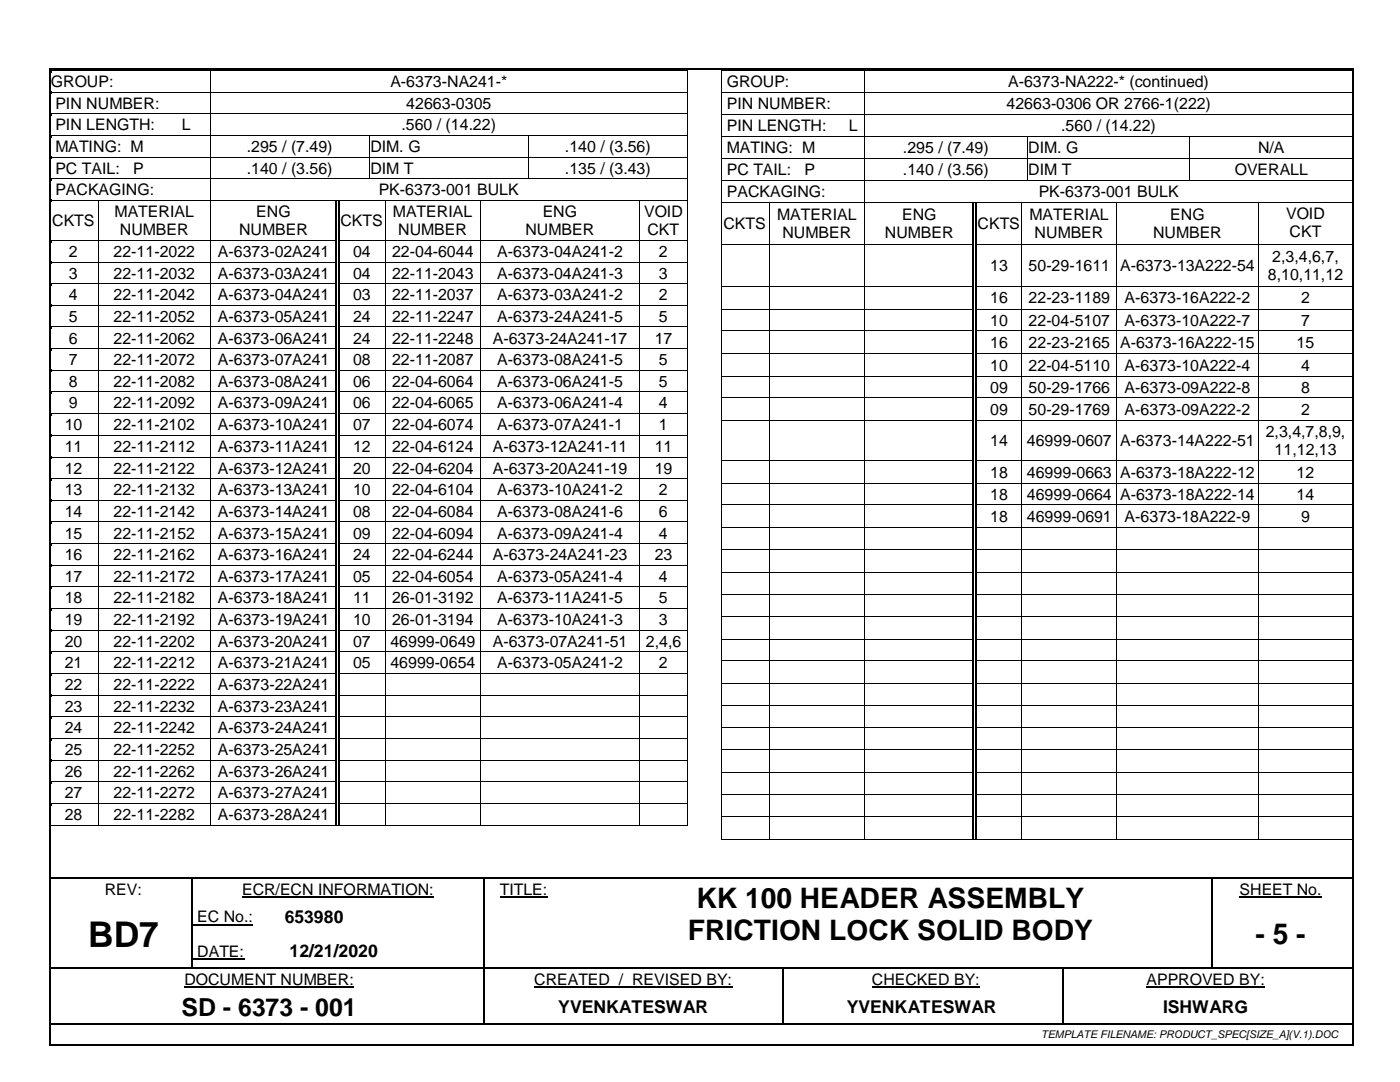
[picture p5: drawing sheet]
<svg xmlns="http://www.w3.org/2000/svg" width="279mm" height="216mm" viewBox="0 0 279 216" stroke-linecap="round" stroke-linejoin="round" font-family="sans-serif">
<defs><g id="words">
<text font-size="7.1" x="17.6" y="188.9">BD7</text>
<g font-size="5.6">
<text x="139" y="181.1">KK 100 HEADER ASSEMBLY</text>
<text x="137.3" y="187.6">FRICTION LOCK SOLID BODY</text>
<text x="250.6" y="188.3">- 5 -</text>
</g>
<text font-size="5" x="36.2" y="202.7">SD - 6373 - 001</text>
<g font-size="3.5">
<text x="56.8" y="184.1">653980</text>
<text x="57.8" y="191">12/21/2020</text>
<text x="111.4" y="202">YVENKATESWAR</text>
<text x="169" y="202">YVENKATESWAR</text>
<text x="232.1" y="202">ISHWARG</text>
</g>
<g font-size="3.2">
<text x="10.2" y="17.4">GROUP:</text>
<text x="77.9" y="17.4">A-6373-NA241-*</text>
<text x="145.1" y="17.4">GROUP:</text>
<text x="201.2" y="17.4">A-6373-NA222-* (continued)</text>
<text x="11" y="21.7">PIN NUMBER:</text>
<text x="81.1" y="21.7">42663-0305</text>
<text x="145.1" y="21.8">PIN NUMBER:</text>
<text x="200.9" y="21.8">42663-0306 OR 2766-1(222)</text>
<text x="11" y="26">PIN LENGTH:</text>
<text x="36.3" y="26">L</text>
<text x="80.1" y="26">.560 / (14.22)</text>
<text x="145.1" y="26.2">PIN LENGTH:</text>
<text x="169.4" y="26.2">L</text>
<text x="211.8" y="26.2">.560 / (14.22)</text>
<text x="11" y="30.3">MATING: M</text>
<text x="11" y="34.6">PC TAIL:</text>
<text x="26.6" y="34.6">P</text>
<text x="49.2" y="30.3">.295 / (7.49)</text>
<text x="49.2" y="34.6">.140 / (3.56)</text>
<text x="73.9" y="30.3">DIM. G</text>
<text x="73.9" y="34.6">DIM T</text>
<text x="112.8" y="30.3">.140 / (3.56)</text>
<text x="112.8" y="34.6">.135 / (3.43)</text>
<text x="145.1" y="30.5">MATING: M</text>
<text x="145.1" y="35">PC TAIL:</text>
<text x="160.6" y="35">P</text>
<text x="180.2" y="30.5">.295 / (7.49)</text>
<text x="180.2" y="35">.140 / (3.56)</text>
<text x="205.2" y="30.5">DIM. G</text>
<text x="205.2" y="34.8">DIM T</text>
<text x="246.4" y="34.8">OVERALL</text>
<text x="251.1" y="30.5">N/A</text>
<text x="11" y="39">PACKAGING:</text>
<text x="75.6" y="39">PK-6373-001 BULK</text>
<text x="145.1" y="39.4">PACKAGING:</text>
<text x="207.3" y="39.4">PK-6373-001 BULK</text>
<text x="10.4" y="45.1">CKTS</text>
<text x="22.9" y="43.3">MATERIAL</text>
<text x="23.9" y="47">NUMBER</text>
<text x="47.7" y="47">NUMBER</text>
<text x="51.1" y="43.3">ENG</text>
<text x="68" y="45.1">CKTS</text>
<text x="78.4" y="43.3">MATERIAL</text>
<text x="79.5" y="47">NUMBER</text>
<text x="104.9" y="47">NUMBER</text>
<text x="108.3" y="43.3">ENG</text>
<text x="128.5" y="43.3">VOID</text>
<text x="129.2" y="47">CKT</text>
<text x="144.4" y="45.7">CKTS</text>
<text x="155.1" y="43.9">MATERIAL</text>
<text x="156.2" y="47.5">NUMBER</text>
<text x="176.6" y="47.5">NUMBER</text>
<text x="180" y="43.9">ENG</text>
<text x="195.1" y="45.7">CKTS</text>
<text x="205.4" y="43.9">MATERIAL</text>
<text x="206.5" y="47.5">NUMBER</text>
<text x="230.1" y="47.5">NUMBER</text>
<text x="233.5" y="43.9">ENG</text>
<text x="256.7" y="43.7">VOID</text>
<text x="257.4" y="47.4">CKT</text>
<text x="13.8" y="51.3">2</text>
<text x="22.6" y="51.3">22-11-2022</text>
<text x="43.5" y="51.3">A-6373-02A241</text>
<text x="70.4" y="51.3">04</text>
<text x="78.2" y="51.3">22-04-6044</text>
<text x="99.2" y="51.3">A-6373-04A241-2</text>
<text x="131.5" y="51.3">2</text>
<text x="253.9" y="52.3">2,3,4,6,7,</text>
<text x="13.8" y="55.6">3</text>
<text x="13.8" y="59.9">4</text>
<text x="22.6" y="55.6">22-11-2032</text>
<text x="22.6" y="59.9">22-11-2042</text>
<text x="43.5" y="55.6">A-6373-03A241</text>
<text x="43.5" y="59.9">A-6373-04A241</text>
<text x="70.4" y="55.6">04</text>
<text x="70.4" y="59.9">03</text>
<text x="78.2" y="55.6">22-11-2043</text>
<text x="78.2" y="59.9">22-11-2037</text>
<text x="99.2" y="55.6">A-6373-04A241-3</text>
<text x="99.2" y="59.9">A-6373-03A241-2</text>
<text x="131.5" y="55.6">3</text>
<text x="131.5" y="59.9">2</text>
<text x="197.6" y="54.1">13</text>
<text x="205.3" y="54.1">50-29-1611</text>
<text x="223.6" y="54.1">A-6373-13A222-54</text>
<text x="253" y="55.9">8,10,11,12</text>
<text x="13.8" y="64.2">5</text>
<text x="22.6" y="64.2">22-11-2052</text>
<text x="43.5" y="64.2">A-6373-05A241</text>
<text x="70.4" y="64.2">24</text>
<text x="78.2" y="64.2">22-11-2247</text>
<text x="99.2" y="64.2">A-6373-24A241-5</text>
<text x="131.5" y="64.2">5</text>
<text x="197.6" y="60.5">16</text>
<text x="197.6" y="65">10</text>
<text x="205.3" y="60.5">22-23-1189</text>
<text x="205.3" y="65">22-04-5107</text>
<text x="224.4" y="60.5">A-6373-16A222-2</text>
<text x="224.4" y="65">A-6373-10A222-7</text>
<text x="259.7" y="60.5">2</text>
<text x="259.7" y="65">7</text>
<text x="13.8" y="68.5">6</text>
<text x="22.6" y="68.5">22-11-2062</text>
<text x="43.5" y="68.5">A-6373-06A241</text>
<text x="70.4" y="68.5">24</text>
<text x="78.2" y="68.5">22-11-2248</text>
<text x="98.4" y="68.5">A-6373-24A241-17</text>
<text x="130.7" y="68.5">17</text>
<text x="197.6" y="69.4">16</text>
<text x="205.3" y="69.4">22-23-2165</text>
<text x="223.6" y="69.4">A-6373-16A222-15</text>
<text x="258.8" y="69.4">15</text>
<text x="13.8" y="72.9">7</text>
<text x="13.8" y="77.2">8</text>
<text x="22.6" y="72.9">22-11-2072</text>
<text x="22.6" y="77.2">22-11-2082</text>
<text x="43.5" y="72.9">A-6373-07A241</text>
<text x="43.5" y="77.2">A-6373-08A241</text>
<text x="70.4" y="72.9">08</text>
<text x="70.4" y="77.2">06</text>
<text x="78.2" y="72.9">22-11-2087</text>
<text x="78.2" y="77.2">22-04-6064</text>
<text x="99.2" y="72.9">A-6373-08A241-5</text>
<text x="99.2" y="77.2">A-6373-06A241-5</text>
<text x="131.5" y="72.9">5</text>
<text x="131.5" y="77.2">5</text>
<text x="197.6" y="73.9">10</text>
<text x="205.3" y="73.9">22-04-5110</text>
<text x="224.4" y="73.9">A-6373-10A222-4</text>
<text x="259.7" y="73.9">4</text>
<text x="13.8" y="81.5">9</text>
<text x="22.6" y="81.5">22-11-2092</text>
<text x="43.5" y="81.5">A-6373-09A241</text>
<text x="70.4" y="81.5">06</text>
<text x="78.2" y="81.5">22-04-6065</text>
<text x="99.2" y="81.5">A-6373-06A241-4</text>
<text x="131.5" y="81.5">4</text>
<text x="197.6" y="78.4">09</text>
<text x="197.6" y="82.8">09</text>
<text x="205.3" y="78.4">50-29-1766</text>
<text x="205.3" y="82.8">50-29-1769</text>
<text x="224.4" y="78.4">A-6373-09A222-8</text>
<text x="224.4" y="82.8">A-6373-09A222-2</text>
<text x="259.7" y="78.4">8</text>
<text x="259.7" y="82.8">2</text>
<text x="12.9" y="85.8">10</text>
<text x="22.6" y="85.8">22-11-2102</text>
<text x="43.5" y="85.8">A-6373-10A241</text>
<text x="70.4" y="85.8">07</text>
<text x="78.2" y="85.8">22-04-6074</text>
<text x="99.2" y="85.8">A-6373-07A241-1</text>
<text x="131.5" y="85.8">1</text>
<text x="197.6" y="89">14</text>
<text x="204.9" y="89">46999-0607</text>
<text x="223.6" y="89">A-6373-14A222-51</text>
<text x="252.6" y="87.2">2,3,4,7,8,9,</text>
<text x="12.9" y="90.1">11</text>
<text x="12.9" y="94.5">12</text>
<text x="22.6" y="90.1">22-11-2112</text>
<text x="22.6" y="94.5">22-11-2122</text>
<text x="43.5" y="90.1">A-6373-11A241</text>
<text x="43.5" y="94.5">A-6373-12A241</text>
<text x="70.4" y="90.1">12</text>
<text x="70.4" y="94.5">20</text>
<text x="78.2" y="90.1">22-04-6124</text>
<text x="78.2" y="94.5">22-04-6204</text>
<text x="98.4" y="90.1">A-6373-12A241-11</text>
<text x="98.4" y="94.5">A-6373-20A241-19</text>
<text x="130.7" y="90.1">11</text>
<text x="130.7" y="94.5">19</text>
<text x="197.6" y="95.3">18</text>
<text x="204.9" y="95.3">46999-0663</text>
<text x="223.6" y="95.3">A-6373-18A222-12</text>
<text x="254.4" y="90.9">11,12,13</text>
<text x="258.8" y="95.3">12</text>
<text x="12.9" y="98.8">13</text>
<text x="22.6" y="98.8">22-11-2132</text>
<text x="43.5" y="98.8">A-6373-13A241</text>
<text x="70.4" y="98.8">10</text>
<text x="78.2" y="98.8">22-04-6104</text>
<text x="99.2" y="98.8">A-6373-10A241-2</text>
<text x="131.5" y="98.8">2</text>
<text x="197.6" y="99.7">18</text>
<text x="204.9" y="99.7">46999-0664</text>
<text x="223.6" y="99.7">A-6373-18A222-14</text>
<text x="258.8" y="99.7">14</text>
<text x="12.9" y="103.1">14</text>
<text x="12.9" y="107.5">15</text>
<text x="22.6" y="103.1">22-11-2142</text>
<text x="22.6" y="107.5">22-11-2152</text>
<text x="43.5" y="103.1">A-6373-14A241</text>
<text x="43.5" y="107.5">A-6373-15A241</text>
<text x="70.4" y="103.1">08</text>
<text x="70.4" y="107.5">09</text>
<text x="78.2" y="103.1">22-04-6084</text>
<text x="78.2" y="107.5">22-04-6094</text>
<text x="99.2" y="103.1">A-6373-08A241-6</text>
<text x="99.2" y="107.5">A-6373-09A241-4</text>
<text x="131.5" y="103.1">6</text>
<text x="131.5" y="107.5">4</text>
<text x="197.6" y="104.2">18</text>
<text x="204.9" y="104.2">46999-0691</text>
<text x="224.4" y="104.2">A-6373-18A222-9</text>
<text x="259.7" y="104.2">9</text>
<text x="12.9" y="111.8">16</text>
<text x="22.6" y="111.8">22-11-2162</text>
<text x="43.5" y="111.8">A-6373-16A241</text>
<text x="70.4" y="111.8">24</text>
<text x="78.2" y="111.8">22-04-6244</text>
<text x="98.4" y="111.8">A-6373-24A241-23</text>
<text x="130.7" y="111.8">23</text>
<text x="12.9" y="116.1">17</text>
<text x="22.6" y="116.1">22-11-2172</text>
<text x="43.5" y="116.1">A-6373-17A241</text>
<text x="70.4" y="116.1">05</text>
<text x="78.2" y="116.1">22-04-6054</text>
<text x="99.2" y="116.1">A-6373-05A241-4</text>
<text x="131.5" y="116.1">4</text>
<text x="12.9" y="120.4">18</text>
<text x="12.9" y="124.7">19</text>
<text x="22.6" y="120.4">22-11-2182</text>
<text x="22.6" y="124.7">22-11-2192</text>
<text x="43.5" y="120.4">A-6373-18A241</text>
<text x="43.5" y="124.7">A-6373-19A241</text>
<text x="70.4" y="120.4">11</text>
<text x="70.4" y="124.7">10</text>
<text x="78.2" y="120.4">26-01-3192</text>
<text x="78.2" y="124.7">26-01-3194</text>
<text x="99.2" y="120.4">A-6373-11A241-5</text>
<text x="99.2" y="124.7">A-6373-10A241-3</text>
<text x="131.5" y="120.4">5</text>
<text x="131.5" y="124.7">3</text>
<text x="12.9" y="129.1">20</text>
<text x="22.6" y="129.1">22-11-2202</text>
<text x="43.5" y="129.1">A-6373-20A241</text>
<text x="70.4" y="129.1">07</text>
<text x="77.9" y="129.1">46999-0649</text>
<text x="98.4" y="129.1">A-6373-07A241-51</text>
<text x="128.9" y="129.1">2,4,6</text>
<text x="12.9" y="133.4">21</text>
<text x="12.9" y="137.7">22</text>
<text x="22.6" y="133.4">22-11-2212</text>
<text x="22.6" y="137.7">22-11-2222</text>
<text x="43.5" y="133.4">A-6373-21A241</text>
<text x="43.5" y="137.7">A-6373-22A241</text>
<text x="70.4" y="133.4">05</text>
<text x="77.9" y="133.4">46999-0654</text>
<text x="99.2" y="133.4">A-6373-05A241-2</text>
<text x="131.5" y="133.4">2</text>
<text x="12.9" y="142">23</text>
<text x="22.6" y="142">22-11-2232</text>
<text x="43.5" y="142">A-6373-23A241</text>
<text x="12.9" y="146.3">24</text>
<text x="22.6" y="146.3">22-11-2242</text>
<text x="43.5" y="146.3">A-6373-24A241</text>
<text x="12.9" y="150.6">25</text>
<text x="12.9" y="155">26</text>
<text x="22.6" y="150.6">22-11-2252</text>
<text x="22.6" y="155">22-11-2262</text>
<text x="43.5" y="150.6">A-6373-25A241</text>
<text x="43.5" y="155">A-6373-26A241</text>
<text x="12.9" y="159.3">27</text>
<text x="22.6" y="159.3">22-11-2272</text>
<text x="43.5" y="159.3">A-6373-27A241</text>
<text x="12.9" y="163.7">28</text>
<text x="22.6" y="163.7">22-11-2282</text>
<text x="43.5" y="163.7">A-6373-28A241</text>
<text x="20.9" y="178.5">REV:</text>
<text x="48.3" y="178.5">ECR/ECN INFORMATION:</text>
<text x="99.8" y="178.5">TITLE:</text>
<text x="247.4" y="178.5">SHEET No.</text>
<text x="39.4" y="184.1">EC No.:</text>
<text x="39.4" y="191">DATE:</text>
<text x="36.8" y="196.5">DOCUMENT NUMBER:</text>
<text x="106.6" y="196.5">CREATED / REVISED BY:</text>
<text x="174" y="196.5">CHECKED BY:</text>
<text x="228.8" y="196.5">APPROVED BY:</text>
</g>
<text font-size="2.1" x="207.8" y="207.1">TEMPLATE FILENAME: PRODUCT_SPEC[SIZE_A](V.1).DOC</text>
</g></defs>
<path d="M48.3 179h38.3M99.8 179h9.5M247.4 179h16.4M36.8 197h33.9M38.5 184.5h12M38.5 191.4h10.2M106.6 197h39.6M174 197h21.5M228.8 197h23.7" fill="none" stroke="#000" stroke-width=".21"/>
<g fill="none" stroke="#000" stroke-width=".34">
<path d="M10 14v194.3M10.2 13.8h259.7M270.1 14v194.3M10.2 175.1h28M38.6 175.1h57.8M96.7 175.1h16.9M113.9 175.1h127.9M242.2 175.1h26.9M96.5 198.2v6M156.2 198.2v6M10.2 204.4h86.2M10.2 208.5h259.7"/>
<path d="M96.7 204.4h59.4M156.4 204.4h55.6M212.3 204.4h56.8"/>
</g>
<g fill="#000">
<path d="M9.8 13.6h.4v.4h-.4z" fill-rule="evenodd"/>
<path d="M9.8 13.6h.4v.4h-.4z" fill-rule="evenodd"/>
<path d="M10.2 14h.1v.4h-.1z" fill-rule="evenodd"/>
<path d="M10.2 14h.1v.1h-.1z" fill-rule="evenodd"/>
<path d="M10.2 18.3h.1v.4h-.1z" fill-rule="evenodd"/>
<path d="M41.8 14.1h.2v.3h-.2z" fill-rule="evenodd"/>
<path d="M41.8 14h.2v.1h-.2z" fill-rule="evenodd"/>
<path d="M41.8 18.3h.2v.4h-.2z" fill-rule="evenodd"/>
<path d="M137.1 14h.2v.4h-.2z" fill-rule="evenodd"/>
<path d="M137.1 14h.2v.1h-.2z" fill-rule="evenodd"/>
<path d="M137.1 18.3h.2v.4h-.2z" fill-rule="evenodd"/>
<path d="M143.8 14h.2v.4h-.2z" fill-rule="evenodd"/>
<path d="M143.8 14h.2v.1h-.2z" fill-rule="evenodd"/>
<path d="M143.8 18.3h.2v.4h-.2z" fill-rule="evenodd"/>
<path d="M172.4 14.1h.2v.3h-.2z" fill-rule="evenodd"/>
<path d="M172.4 14h.2v.1h-.2z" fill-rule="evenodd"/>
<path d="M172.4 18.3h.2v.4h-.2z" fill-rule="evenodd"/>
<path d="M269.9 13.6h.4v.4h-.4z" fill-rule="evenodd"/>
<path d="M269.9 13.6h.4v.4h-.4z" fill-rule="evenodd"/>
<path d="M10.2 22.6h.1v.4h-.1z" fill-rule="evenodd"/>
<path d="M10.2 26.9h.1v.5h-.1z" fill-rule="evenodd"/>
<path d="M10.2 31.2h.1v.5h-.1z" fill-rule="evenodd"/>
<path d="M10.2 35.6h.1v.4h-.1z" fill-rule="evenodd"/>
<path d="M41.8 22.6h.2v.4h-.2z" fill-rule="evenodd"/>
<path d="M41.8 26.9h.2v.5h-.2z" fill-rule="evenodd"/>
<path d="M41.8 31.2h.2v.5h-.2z" fill-rule="evenodd"/>
<path d="M41.8 35.6h.2v.4h-.2z" fill-rule="evenodd"/>
<path d="M73.6 27.1h.2v.3h-.2z" fill-rule="evenodd"/>
<path d="M73.6 26.9h.2v.2h-.2z" fill-rule="evenodd"/>
<path d="M73.6 31.2h.2v.5h-.2z" fill-rule="evenodd"/>
<path d="M73.6 35.6h.2v.1h-.2z" fill-rule="evenodd"/>
<path d="M105.3 27.1h.2v.3h-.2z" fill-rule="evenodd"/>
<path d="M105.3 26.9h.2v.2h-.2z" fill-rule="evenodd"/>
<path d="M105.3 31.2h.2v.5h-.2z" fill-rule="evenodd"/>
<path d="M105.3 35.6h.2v.1h-.2z" fill-rule="evenodd"/>
<path d="M137.1 22.6h.2v.4h-.2z" fill-rule="evenodd"/>
<path d="M137.1 26.9h.2v.5h-.2z" fill-rule="evenodd"/>
<path d="M137.1 31.2h.2v.5h-.2z" fill-rule="evenodd"/>
<path d="M137.1 35.6h.2v.4h-.2z" fill-rule="evenodd"/>
<path d="M143.8 22.8h.2v.4h-.2z" fill-rule="evenodd"/>
<path d="M143.8 27.1h.2v.5h-.2z" fill-rule="evenodd"/>
<path d="M143.8 31.5h.2v.4h-.2z" fill-rule="evenodd"/>
<path d="M143.8 36h.2v.4h-.2z" fill-rule="evenodd"/>
<path d="M172.4 22.8h.2v.4h-.2z" fill-rule="evenodd"/>
<path d="M172.4 27.1h.2v.5h-.2z" fill-rule="evenodd"/>
<path d="M172.4 31.5h.2v.4h-.2z" fill-rule="evenodd"/>
<path d="M172.4 36h.2v.4h-.2z" fill-rule="evenodd"/>
<path d="M204.9 27.3h.1v.3h-.1z" fill-rule="evenodd"/>
<path d="M204.9 27.1h.1v.2h-.1z" fill-rule="evenodd"/>
<path d="M204.9 31.5h.1v.4h-.1z" fill-rule="evenodd"/>
<path d="M204.9 36h.1v.2h-.1z" fill-rule="evenodd"/>
<path d="M237.4 27.3h.2v.3h-.2z" fill-rule="evenodd"/>
<path d="M237.4 27.1h.2v.2h-.2z" fill-rule="evenodd"/>
<path d="M237.4 31.5h.2v.4h-.2z" fill-rule="evenodd"/>
<path d="M237.4 36h.2v.2h-.2z" fill-rule="evenodd"/>
<path d="M10.2 39.9h.1v.4h-.1z" fill-rule="evenodd"/>
<path d="M10.2 47.9h.1v.4h-.1z" fill-rule="evenodd"/>
<path d="M10.2 52.2h.1v.4h-.1z" fill-rule="evenodd"/>
<path d="M10.2 56.5h.1v.4h-.1z" fill-rule="evenodd"/>
<path d="M19.6 40.1h.2v.2h-.2z" fill-rule="evenodd"/>
<path d="M19.6 39.9h.2v.2h-.2z" fill-rule="evenodd"/>
<path d="M19.6 47.9h.2v.4h-.2z" fill-rule="evenodd"/>
<path d="M19.6 52.2h.2v.4h-.2z" fill-rule="evenodd"/>
<path d="M19.6 56.5h.2v.4h-.2z" fill-rule="evenodd"/>
<path d="M41.8 39.9h.2v.4h-.2z" fill-rule="evenodd"/>
<path d="M41.8 47.9h.2v.4h-.2z" fill-rule="evenodd"/>
<path d="M41.8 52.2h.2v.4h-.2z" fill-rule="evenodd"/>
<path d="M41.8 56.5h.2v.4h-.2z" fill-rule="evenodd"/>
<path d="M66.9 40.1h.3v.2h-.3z" fill-rule="evenodd"/>
<path d="M66.9 39.9h.2v.2h-.2z" fill-rule="evenodd"/>
<path d="M66.9 47.9h.3v.4h-.3z" fill-rule="evenodd"/>
<path d="M66.9 52.2h.3v.4h-.3z" fill-rule="evenodd"/>
<path d="M66.9 56.5h.3v.4h-.3z" fill-rule="evenodd"/>
<path d="M67.4 40.1h.3v.2h-.3z" fill-rule="evenodd"/>
<path d="M67.4 47.9h.3v.4h-.3z" fill-rule="evenodd"/>
<path d="M67.4 52.2h.3v.4h-.3z" fill-rule="evenodd"/>
<path d="M67.4 56.5h.3v.4h-.3z" fill-rule="evenodd"/>
<path d="M76.8 40.1h.1v.2h-.1z" fill-rule="evenodd"/>
<path d="M76.8 39.9h.1v.2h-.1z" fill-rule="evenodd"/>
<path d="M76.8 47.9h.1v.4h-.1z" fill-rule="evenodd"/>
<path d="M76.8 52.2h.1v.4h-.1z" fill-rule="evenodd"/>
<path d="M76.8 56.5h.1v.4h-.1z" fill-rule="evenodd"/>
<path d="M95.8 40.1h.2v.2h-.2z" fill-rule="evenodd"/>
<path d="M95.8 39.9h.2v.2h-.2z" fill-rule="evenodd"/>
<path d="M95.8 47.9h.2v.4h-.2z" fill-rule="evenodd"/>
<path d="M95.8 52.2h.2v.4h-.2z" fill-rule="evenodd"/>
<path d="M95.8 56.5h.2v.4h-.2z" fill-rule="evenodd"/>
<path d="M127.6 40.1h.1v.2h-.1z" fill-rule="evenodd"/>
<path d="M127.6 39.9h.1v.2h-.1z" fill-rule="evenodd"/>
<path d="M127.6 47.9h.1v.4h-.1z" fill-rule="evenodd"/>
<path d="M127.6 52.2h.1v.4h-.1z" fill-rule="evenodd"/>
<path d="M127.6 56.5h.1v.4h-.1z" fill-rule="evenodd"/>
<path d="M137.1 39.9h.2v.4h-.2z" fill-rule="evenodd"/>
<path d="M137.1 47.9h.2v.4h-.2z" fill-rule="evenodd"/>
<path d="M137.1 52.2h.2v.4h-.2z" fill-rule="evenodd"/>
<path d="M137.1 56.5h.2v.4h-.2z" fill-rule="evenodd"/>
<path d="M143.8 40.3h.2v.4h-.2z" fill-rule="evenodd"/>
<path d="M143.8 48.7h.2v.4h-.2z" fill-rule="evenodd"/>
<path d="M143.8 57h.2v.5h-.2z" fill-rule="evenodd"/>
<path d="M153.5 40.5h.2v.2h-.2z" fill-rule="evenodd"/>
<path d="M153.5 40.3h.2v.2h-.2z" fill-rule="evenodd"/>
<path d="M153.5 48.7h.2v.4h-.2z" fill-rule="evenodd"/>
<path d="M153.5 57h.2v.5h-.2z" fill-rule="evenodd"/>
<path d="M172.4 40.3h.2v.4h-.2z" fill-rule="evenodd"/>
<path d="M172.4 48.7h.2v.4h-.2z" fill-rule="evenodd"/>
<path d="M172.4 57h.2v.5h-.2z" fill-rule="evenodd"/>
<path d="M194.1 40.5h.3v.2h-.3z" fill-rule="evenodd"/>
<path d="M194.1 40.3h.2v.2h-.2z" fill-rule="evenodd"/>
<path d="M194.1 48.7h.3v.4h-.3z" fill-rule="evenodd"/>
<path d="M194.1 57h.3v.5h-.3z" fill-rule="evenodd"/>
<path d="M194.6 40.5h.3v.2h-.3z" fill-rule="evenodd"/>
<path d="M194.6 48.7h.3v.4h-.3z" fill-rule="evenodd"/>
<path d="M194.6 57h.3v.5h-.3z" fill-rule="evenodd"/>
<path d="M203.9 40.5h.1v.2h-.1z" fill-rule="evenodd"/>
<path d="M203.9 40.3h.1v.2h-.1z" fill-rule="evenodd"/>
<path d="M203.9 48.7h.1v.4h-.1z" fill-rule="evenodd"/>
<path d="M203.9 57h.1v.5h-.1z" fill-rule="evenodd"/>
<path d="M222.8 40.5h.1v.2h-.1z" fill-rule="evenodd"/>
<path d="M222.8 40.3h.1v.2h-.1z" fill-rule="evenodd"/>
<path d="M222.8 48.7h.1v.4h-.1z" fill-rule="evenodd"/>
<path d="M222.8 57h.1v.5h-.1z" fill-rule="evenodd"/>
<path d="M251 40.5h.2v.2h-.2z" fill-rule="evenodd"/>
<path d="M251 40.3h.2v.2h-.2z" fill-rule="evenodd"/>
<path d="M251 48.7h.2v.4h-.2z" fill-rule="evenodd"/>
<path d="M251 57h.2v.5h-.2z" fill-rule="evenodd"/>
<path d="M10.2 60.8h.1v.5h-.1z" fill-rule="evenodd"/>
<path d="M10.2 65.2h.1v.4h-.1z" fill-rule="evenodd"/>
<path d="M10.2 69.5h.1v.4h-.1z" fill-rule="evenodd"/>
<path d="M10.2 73.8h.1v.4h-.1z" fill-rule="evenodd"/>
<path d="M10.2 78.1h.1v.4h-.1z" fill-rule="evenodd"/>
<path d="M19.6 60.8h.2v.5h-.2z" fill-rule="evenodd"/>
<path d="M19.6 65.2h.2v.4h-.2z" fill-rule="evenodd"/>
<path d="M19.6 69.5h.2v.4h-.2z" fill-rule="evenodd"/>
<path d="M19.6 73.8h.2v.4h-.2z" fill-rule="evenodd"/>
<path d="M19.6 78.1h.2v.4h-.2z" fill-rule="evenodd"/>
<path d="M41.8 60.8h.2v.5h-.2z" fill-rule="evenodd"/>
<path d="M41.8 65.2h.2v.4h-.2z" fill-rule="evenodd"/>
<path d="M41.8 69.5h.2v.4h-.2z" fill-rule="evenodd"/>
<path d="M41.8 73.8h.2v.4h-.2z" fill-rule="evenodd"/>
<path d="M41.8 78.1h.2v.4h-.2z" fill-rule="evenodd"/>
<path d="M66.9 60.8h.3v.5h-.3z" fill-rule="evenodd"/>
<path d="M66.9 65.2h.3v.4h-.3z" fill-rule="evenodd"/>
<path d="M66.9 69.5h.3v.4h-.3z" fill-rule="evenodd"/>
<path d="M66.9 73.8h.3v.4h-.3z" fill-rule="evenodd"/>
<path d="M66.9 78.1h.3v.4h-.3z" fill-rule="evenodd"/>
<path d="M67.4 60.8h.3v.5h-.3z" fill-rule="evenodd"/>
<path d="M67.4 65.2h.3v.4h-.3z" fill-rule="evenodd"/>
<path d="M67.4 69.5h.3v.4h-.3z" fill-rule="evenodd"/>
<path d="M67.4 73.8h.3v.4h-.3z" fill-rule="evenodd"/>
<path d="M67.4 78.1h.3v.4h-.3z" fill-rule="evenodd"/>
<path d="M76.8 60.8h.1v.5h-.1z" fill-rule="evenodd"/>
<path d="M76.8 65.2h.1v.4h-.1z" fill-rule="evenodd"/>
<path d="M76.8 69.5h.1v.4h-.1z" fill-rule="evenodd"/>
<path d="M76.8 73.8h.1v.4h-.1z" fill-rule="evenodd"/>
<path d="M76.8 78.1h.1v.4h-.1z" fill-rule="evenodd"/>
<path d="M95.8 60.8h.2v.5h-.2z" fill-rule="evenodd"/>
<path d="M95.8 65.2h.2v.4h-.2z" fill-rule="evenodd"/>
<path d="M95.8 69.5h.2v.4h-.2z" fill-rule="evenodd"/>
<path d="M95.8 73.8h.2v.4h-.2z" fill-rule="evenodd"/>
<path d="M95.8 78.1h.2v.4h-.2z" fill-rule="evenodd"/>
<path d="M127.6 60.8h.1v.5h-.1z" fill-rule="evenodd"/>
<path d="M127.6 65.2h.1v.4h-.1z" fill-rule="evenodd"/>
<path d="M127.6 69.5h.1v.4h-.1z" fill-rule="evenodd"/>
<path d="M127.6 73.8h.1v.4h-.1z" fill-rule="evenodd"/>
<path d="M127.6 78.1h.1v.4h-.1z" fill-rule="evenodd"/>
<path d="M137.1 60.8h.2v.5h-.2z" fill-rule="evenodd"/>
<path d="M137.1 65.2h.2v.4h-.2z" fill-rule="evenodd"/>
<path d="M137.1 69.5h.2v.4h-.2z" fill-rule="evenodd"/>
<path d="M137.1 73.8h.2v.4h-.2z" fill-rule="evenodd"/>
<path d="M137.1 78.1h.2v.4h-.2z" fill-rule="evenodd"/>
<path d="M143.8 61.6h.2v.4h-.2z" fill-rule="evenodd"/>
<path d="M143.8 65.9h.2v.4h-.2z" fill-rule="evenodd"/>
<path d="M143.8 70.5h.2v.4h-.2z" fill-rule="evenodd"/>
<path d="M143.8 75h.2v.4h-.2z" fill-rule="evenodd"/>
<path d="M143.8 79.3h.2v.4h-.2z" fill-rule="evenodd"/>
<path d="M153.5 61.6h.2v.4h-.2z" fill-rule="evenodd"/>
<path d="M153.5 65.9h.2v.4h-.2z" fill-rule="evenodd"/>
<path d="M153.5 70.5h.2v.4h-.2z" fill-rule="evenodd"/>
<path d="M153.5 75h.2v.4h-.2z" fill-rule="evenodd"/>
<path d="M153.5 79.3h.2v.4h-.2z" fill-rule="evenodd"/>
<path d="M172.4 61.6h.2v.4h-.2z" fill-rule="evenodd"/>
<path d="M172.4 65.9h.2v.4h-.2z" fill-rule="evenodd"/>
<path d="M172.4 70.5h.2v.4h-.2z" fill-rule="evenodd"/>
<path d="M172.4 75h.2v.4h-.2z" fill-rule="evenodd"/>
<path d="M172.4 79.3h.2v.4h-.2z" fill-rule="evenodd"/>
<path d="M194.1 61.6h.3v.4h-.3z" fill-rule="evenodd"/>
<path d="M194.1 65.9h.3v.4h-.3z" fill-rule="evenodd"/>
<path d="M194.1 70.5h.3v.4h-.3z" fill-rule="evenodd"/>
<path d="M194.1 75h.3v.4h-.3z" fill-rule="evenodd"/>
<path d="M194.1 79.3h.3v.4h-.3z" fill-rule="evenodd"/>
<path d="M194.6 61.6h.3v.4h-.3z" fill-rule="evenodd"/>
<path d="M194.6 65.9h.3v.4h-.3z" fill-rule="evenodd"/>
<path d="M194.6 70.5h.3v.4h-.3z" fill-rule="evenodd"/>
<path d="M194.6 75h.3v.4h-.3z" fill-rule="evenodd"/>
<path d="M194.6 79.3h.3v.4h-.3z" fill-rule="evenodd"/>
<path d="M203.9 61.6h.1v.4h-.1z" fill-rule="evenodd"/>
<path d="M203.9 65.9h.1v.4h-.1z" fill-rule="evenodd"/>
<path d="M203.9 70.5h.1v.4h-.1z" fill-rule="evenodd"/>
<path d="M203.9 75h.1v.4h-.1z" fill-rule="evenodd"/>
<path d="M203.9 79.3h.1v.4h-.1z" fill-rule="evenodd"/>
<path d="M222.8 61.6h.1v.4h-.1z" fill-rule="evenodd"/>
<path d="M222.8 65.9h.1v.4h-.1z" fill-rule="evenodd"/>
<path d="M222.8 70.5h.1v.4h-.1z" fill-rule="evenodd"/>
<path d="M222.8 75h.1v.4h-.1z" fill-rule="evenodd"/>
<path d="M222.8 79.3h.1v.4h-.1z" fill-rule="evenodd"/>
<path d="M251 61.6h.2v.4h-.2z" fill-rule="evenodd"/>
<path d="M251 65.9h.2v.4h-.2z" fill-rule="evenodd"/>
<path d="M251 70.5h.2v.4h-.2z" fill-rule="evenodd"/>
<path d="M251 75h.2v.4h-.2z" fill-rule="evenodd"/>
<path d="M251 79.3h.2v.4h-.2z" fill-rule="evenodd"/>
<path d="M10.2 82.4h.1v.5h-.1z" fill-rule="evenodd"/>
<path d="M10.2 86.8h.1v.4h-.1z" fill-rule="evenodd"/>
<path d="M10.2 91.1h.1v.4h-.1z" fill-rule="evenodd"/>
<path d="M10.2 95.4h.1v.5h-.1z" fill-rule="evenodd"/>
<path d="M19.6 82.4h.2v.5h-.2z" fill-rule="evenodd"/>
<path d="M19.6 86.8h.2v.4h-.2z" fill-rule="evenodd"/>
<path d="M19.6 91.1h.2v.4h-.2z" fill-rule="evenodd"/>
<path d="M19.6 95.4h.2v.5h-.2z" fill-rule="evenodd"/>
<path d="M41.8 82.4h.2v.5h-.2z" fill-rule="evenodd"/>
<path d="M41.8 86.8h.2v.4h-.2z" fill-rule="evenodd"/>
<path d="M41.8 91.1h.2v.4h-.2z" fill-rule="evenodd"/>
<path d="M41.8 95.4h.2v.5h-.2z" fill-rule="evenodd"/>
<path d="M66.9 82.4h.3v.5h-.3z" fill-rule="evenodd"/>
<path d="M66.9 86.8h.3v.4h-.3z" fill-rule="evenodd"/>
<path d="M66.9 91.1h.3v.4h-.3z" fill-rule="evenodd"/>
<path d="M66.9 95.4h.3v.5h-.3z" fill-rule="evenodd"/>
<path d="M67.4 82.4h.3v.5h-.3z" fill-rule="evenodd"/>
<path d="M67.4 86.8h.3v.4h-.3z" fill-rule="evenodd"/>
<path d="M67.4 91.1h.3v.4h-.3z" fill-rule="evenodd"/>
<path d="M67.4 95.4h.3v.5h-.3z" fill-rule="evenodd"/>
<path d="M76.8 82.4h.1v.5h-.1z" fill-rule="evenodd"/>
<path d="M76.8 86.8h.1v.4h-.1z" fill-rule="evenodd"/>
<path d="M76.8 91.1h.1v.4h-.1z" fill-rule="evenodd"/>
<path d="M76.8 95.4h.1v.5h-.1z" fill-rule="evenodd"/>
<path d="M95.8 82.4h.2v.5h-.2z" fill-rule="evenodd"/>
<path d="M95.8 86.8h.2v.4h-.2z" fill-rule="evenodd"/>
<path d="M95.8 91.1h.2v.4h-.2z" fill-rule="evenodd"/>
<path d="M95.8 95.4h.2v.5h-.2z" fill-rule="evenodd"/>
<path d="M127.6 82.4h.1v.5h-.1z" fill-rule="evenodd"/>
<path d="M127.6 86.8h.1v.4h-.1z" fill-rule="evenodd"/>
<path d="M127.6 91.1h.1v.4h-.1z" fill-rule="evenodd"/>
<path d="M127.6 95.4h.1v.5h-.1z" fill-rule="evenodd"/>
<path d="M137.1 82.4h.2v.5h-.2z" fill-rule="evenodd"/>
<path d="M137.1 86.8h.2v.4h-.2z" fill-rule="evenodd"/>
<path d="M137.1 91.1h.2v.4h-.2z" fill-rule="evenodd"/>
<path d="M137.1 95.4h.2v.5h-.2z" fill-rule="evenodd"/>
<path d="M143.8 83.8h.2v.5h-.2z" fill-rule="evenodd"/>
<path d="M143.8 91.8h.2v.4h-.2z" fill-rule="evenodd"/>
<path d="M143.8 96.3h.2v.4h-.2z" fill-rule="evenodd"/>
<path d="M153.5 83.8h.2v.5h-.2z" fill-rule="evenodd"/>
<path d="M153.5 91.8h.2v.4h-.2z" fill-rule="evenodd"/>
<path d="M153.5 96.3h.2v.4h-.2z" fill-rule="evenodd"/>
<path d="M172.4 83.8h.2v.5h-.2z" fill-rule="evenodd"/>
<path d="M172.4 91.8h.2v.4h-.2z" fill-rule="evenodd"/>
<path d="M172.4 96.3h.2v.4h-.2z" fill-rule="evenodd"/>
<path d="M194.1 83.8h.3v.5h-.3z" fill-rule="evenodd"/>
<path d="M194.1 91.8h.3v.4h-.3z" fill-rule="evenodd"/>
<path d="M194.1 96.3h.3v.4h-.3z" fill-rule="evenodd"/>
<path d="M194.6 83.8h.3v.5h-.3z" fill-rule="evenodd"/>
<path d="M194.6 91.8h.3v.4h-.3z" fill-rule="evenodd"/>
<path d="M194.6 96.3h.3v.4h-.3z" fill-rule="evenodd"/>
<path d="M203.9 83.8h.1v.5h-.1z" fill-rule="evenodd"/>
<path d="M203.9 91.8h.1v.4h-.1z" fill-rule="evenodd"/>
<path d="M203.9 96.3h.1v.4h-.1z" fill-rule="evenodd"/>
<path d="M222.8 83.8h.1v.5h-.1z" fill-rule="evenodd"/>
<path d="M222.8 91.8h.1v.4h-.1z" fill-rule="evenodd"/>
<path d="M222.8 96.3h.1v.4h-.1z" fill-rule="evenodd"/>
<path d="M251 83.8h.2v.5h-.2z" fill-rule="evenodd"/>
<path d="M251 91.8h.2v.4h-.2z" fill-rule="evenodd"/>
<path d="M251 96.3h.2v.4h-.2z" fill-rule="evenodd"/>
<path d="M10.2 99.8h.1v.4h-.1z" fill-rule="evenodd"/>
<path d="M10.2 104.1h.1v.4h-.1z" fill-rule="evenodd"/>
<path d="M10.2 108.4h.1v.4h-.1z" fill-rule="evenodd"/>
<path d="M10.2 112.7h.1v.4h-.1z" fill-rule="evenodd"/>
<path d="M10.2 117h.1v.5h-.1z" fill-rule="evenodd"/>
<path d="M19.6 99.8h.2v.4h-.2z" fill-rule="evenodd"/>
<path d="M19.6 104.1h.2v.4h-.2z" fill-rule="evenodd"/>
<path d="M19.6 108.4h.2v.4h-.2z" fill-rule="evenodd"/>
<path d="M19.6 112.7h.2v.4h-.2z" fill-rule="evenodd"/>
<path d="M19.6 117h.2v.5h-.2z" fill-rule="evenodd"/>
<path d="M41.8 99.8h.2v.4h-.2z" fill-rule="evenodd"/>
<path d="M41.8 104.1h.2v.4h-.2z" fill-rule="evenodd"/>
<path d="M41.8 108.4h.2v.4h-.2z" fill-rule="evenodd"/>
<path d="M41.8 112.7h.2v.4h-.2z" fill-rule="evenodd"/>
<path d="M41.8 117h.2v.5h-.2z" fill-rule="evenodd"/>
<path d="M66.9 99.8h.3v.4h-.3z" fill-rule="evenodd"/>
<path d="M66.9 104.1h.3v.4h-.3z" fill-rule="evenodd"/>
<path d="M66.9 108.4h.3v.4h-.3z" fill-rule="evenodd"/>
<path d="M66.9 112.7h.3v.4h-.3z" fill-rule="evenodd"/>
<path d="M66.9 117h.3v.5h-.3z" fill-rule="evenodd"/>
<path d="M67.4 99.8h.3v.4h-.3z" fill-rule="evenodd"/>
<path d="M67.4 104.1h.3v.4h-.3z" fill-rule="evenodd"/>
<path d="M67.4 108.4h.3v.4h-.3z" fill-rule="evenodd"/>
<path d="M67.4 112.7h.3v.4h-.3z" fill-rule="evenodd"/>
<path d="M67.4 117h.3v.5h-.3z" fill-rule="evenodd"/>
<path d="M76.8 99.8h.1v.4h-.1z" fill-rule="evenodd"/>
<path d="M76.8 104.1h.1v.4h-.1z" fill-rule="evenodd"/>
<path d="M76.8 108.4h.1v.4h-.1z" fill-rule="evenodd"/>
<path d="M76.8 112.7h.1v.4h-.1z" fill-rule="evenodd"/>
<path d="M76.8 117h.1v.5h-.1z" fill-rule="evenodd"/>
<path d="M95.8 99.8h.2v.4h-.2z" fill-rule="evenodd"/>
<path d="M95.8 104.1h.2v.4h-.2z" fill-rule="evenodd"/>
<path d="M95.8 108.4h.2v.4h-.2z" fill-rule="evenodd"/>
<path d="M95.8 112.7h.2v.4h-.2z" fill-rule="evenodd"/>
<path d="M95.8 117h.2v.5h-.2z" fill-rule="evenodd"/>
<path d="M127.6 99.8h.1v.4h-.1z" fill-rule="evenodd"/>
<path d="M127.6 104.1h.1v.4h-.1z" fill-rule="evenodd"/>
<path d="M127.6 108.4h.1v.4h-.1z" fill-rule="evenodd"/>
<path d="M127.6 112.7h.1v.4h-.1z" fill-rule="evenodd"/>
<path d="M127.6 117h.1v.5h-.1z" fill-rule="evenodd"/>
<path d="M137.1 99.8h.2v.4h-.2z" fill-rule="evenodd"/>
<path d="M137.1 104.1h.2v.4h-.2z" fill-rule="evenodd"/>
<path d="M137.1 108.4h.2v.4h-.2z" fill-rule="evenodd"/>
<path d="M137.1 112.7h.2v.4h-.2z" fill-rule="evenodd"/>
<path d="M137.1 117h.2v.5h-.2z" fill-rule="evenodd"/>
<path d="M143.8 100.6h.2v.5h-.2z" fill-rule="evenodd"/>
<path d="M143.8 105.2h.2v.4h-.2z" fill-rule="evenodd"/>
<path d="M143.8 109.5h.2v.5h-.2z" fill-rule="evenodd"/>
<path d="M143.8 114.1h.2v.4h-.2z" fill-rule="evenodd"/>
<path d="M143.8 118.6h.2v.4h-.2z" fill-rule="evenodd"/>
<path d="M153.5 100.6h.2v.5h-.2z" fill-rule="evenodd"/>
<path d="M153.5 105.2h.2v.4h-.2z" fill-rule="evenodd"/>
<path d="M153.5 109.5h.2v.5h-.2z" fill-rule="evenodd"/>
<path d="M153.5 114.1h.2v.4h-.2z" fill-rule="evenodd"/>
<path d="M153.5 118.6h.2v.4h-.2z" fill-rule="evenodd"/>
<path d="M172.4 100.6h.2v.5h-.2z" fill-rule="evenodd"/>
<path d="M172.4 105.2h.2v.4h-.2z" fill-rule="evenodd"/>
<path d="M172.4 109.5h.2v.5h-.2z" fill-rule="evenodd"/>
<path d="M172.4 114.1h.2v.4h-.2z" fill-rule="evenodd"/>
<path d="M172.4 118.6h.2v.4h-.2z" fill-rule="evenodd"/>
<path d="M194.1 100.6h.3v.5h-.3z" fill-rule="evenodd"/>
<path d="M194.1 105.2h.3v.4h-.3z" fill-rule="evenodd"/>
<path d="M194.1 109.5h.3v.5h-.3z" fill-rule="evenodd"/>
<path d="M194.1 114.1h.3v.4h-.3z" fill-rule="evenodd"/>
<path d="M194.1 118.6h.3v.4h-.3z" fill-rule="evenodd"/>
<path d="M194.6 100.6h.3v.5h-.3z" fill-rule="evenodd"/>
<path d="M194.6 105.2h.3v.4h-.3z" fill-rule="evenodd"/>
<path d="M194.6 109.5h.3v.5h-.3z" fill-rule="evenodd"/>
<path d="M194.6 114.1h.3v.4h-.3z" fill-rule="evenodd"/>
<path d="M194.6 118.6h.3v.4h-.3z" fill-rule="evenodd"/>
<path d="M203.9 100.6h.1v.5h-.1z" fill-rule="evenodd"/>
<path d="M203.9 105.2h.1v.4h-.1z" fill-rule="evenodd"/>
<path d="M203.9 109.5h.1v.5h-.1z" fill-rule="evenodd"/>
<path d="M203.9 114.1h.1v.4h-.1z" fill-rule="evenodd"/>
<path d="M203.9 118.6h.1v.4h-.1z" fill-rule="evenodd"/>
<path d="M222.8 100.6h.1v.5h-.1z" fill-rule="evenodd"/>
<path d="M222.8 105.2h.1v.4h-.1z" fill-rule="evenodd"/>
<path d="M222.8 109.5h.1v.5h-.1z" fill-rule="evenodd"/>
<path d="M222.8 114.1h.1v.4h-.1z" fill-rule="evenodd"/>
<path d="M222.8 118.6h.1v.4h-.1z" fill-rule="evenodd"/>
<path d="M251 100.6h.2v.5h-.2z" fill-rule="evenodd"/>
<path d="M251 105.2h.2v.4h-.2z" fill-rule="evenodd"/>
<path d="M251 109.5h.2v.5h-.2z" fill-rule="evenodd"/>
<path d="M251 114.1h.2v.4h-.2z" fill-rule="evenodd"/>
<path d="M251 118.6h.2v.4h-.2z" fill-rule="evenodd"/>
<path d="M10.2 121.4h.1v.4h-.1z" fill-rule="evenodd"/>
<path d="M10.2 125.7h.1v.4h-.1z" fill-rule="evenodd"/>
<path d="M10.2 130h.1v.4h-.1z" fill-rule="evenodd"/>
<path d="M10.2 134.3h.1v.4h-.1z" fill-rule="evenodd"/>
<path d="M10.2 138.6h.1v.4h-.1z" fill-rule="evenodd"/>
<path d="M19.6 121.4h.2v.4h-.2z" fill-rule="evenodd"/>
<path d="M19.6 125.7h.2v.4h-.2z" fill-rule="evenodd"/>
<path d="M19.6 130h.2v.4h-.2z" fill-rule="evenodd"/>
<path d="M19.6 134.3h.2v.4h-.2z" fill-rule="evenodd"/>
<path d="M19.6 138.6h.2v.4h-.2z" fill-rule="evenodd"/>
<path d="M41.8 121.4h.2v.4h-.2z" fill-rule="evenodd"/>
<path d="M41.8 125.7h.2v.4h-.2z" fill-rule="evenodd"/>
<path d="M41.8 130h.2v.4h-.2z" fill-rule="evenodd"/>
<path d="M41.8 134.3h.2v.4h-.2z" fill-rule="evenodd"/>
<path d="M41.8 138.6h.2v.4h-.2z" fill-rule="evenodd"/>
<path d="M66.9 121.4h.3v.4h-.3z" fill-rule="evenodd"/>
<path d="M66.9 125.7h.3v.4h-.3z" fill-rule="evenodd"/>
<path d="M66.9 130h.3v.4h-.3z" fill-rule="evenodd"/>
<path d="M66.9 134.3h.3v.4h-.3z" fill-rule="evenodd"/>
<path d="M66.9 138.6h.3v.4h-.3z" fill-rule="evenodd"/>
<path d="M67.4 121.4h.3v.4h-.3z" fill-rule="evenodd"/>
<path d="M67.4 125.7h.3v.4h-.3z" fill-rule="evenodd"/>
<path d="M67.4 130h.3v.4h-.3z" fill-rule="evenodd"/>
<path d="M67.4 134.3h.3v.4h-.3z" fill-rule="evenodd"/>
<path d="M67.4 138.6h.3v.4h-.3z" fill-rule="evenodd"/>
<path d="M76.8 121.4h.1v.4h-.1z" fill-rule="evenodd"/>
<path d="M76.8 125.7h.1v.4h-.1z" fill-rule="evenodd"/>
<path d="M76.8 130h.1v.4h-.1z" fill-rule="evenodd"/>
<path d="M76.8 134.3h.1v.4h-.1z" fill-rule="evenodd"/>
<path d="M76.8 138.6h.1v.4h-.1z" fill-rule="evenodd"/>
<path d="M95.8 121.4h.2v.4h-.2z" fill-rule="evenodd"/>
<path d="M95.8 125.7h.2v.4h-.2z" fill-rule="evenodd"/>
<path d="M95.8 130h.2v.4h-.2z" fill-rule="evenodd"/>
<path d="M95.8 134.3h.2v.4h-.2z" fill-rule="evenodd"/>
<path d="M95.8 138.6h.2v.4h-.2z" fill-rule="evenodd"/>
<path d="M127.6 121.4h.1v.4h-.1z" fill-rule="evenodd"/>
<path d="M127.6 125.7h.1v.4h-.1z" fill-rule="evenodd"/>
<path d="M127.6 130h.1v.4h-.1z" fill-rule="evenodd"/>
<path d="M127.6 134.3h.1v.4h-.1z" fill-rule="evenodd"/>
<path d="M127.6 138.6h.1v.4h-.1z" fill-rule="evenodd"/>
<path d="M137.1 121.4h.2v.4h-.2z" fill-rule="evenodd"/>
<path d="M137.1 125.7h.2v.4h-.2z" fill-rule="evenodd"/>
<path d="M137.1 130h.2v.4h-.2z" fill-rule="evenodd"/>
<path d="M137.1 134.3h.2v.4h-.2z" fill-rule="evenodd"/>
<path d="M137.1 138.6h.2v.4h-.2z" fill-rule="evenodd"/>
<path d="M143.8 122.9h.2v.4h-.2z" fill-rule="evenodd"/>
<path d="M143.8 127.4h.2v.5h-.2z" fill-rule="evenodd"/>
<path d="M143.8 131.8h.2v.4h-.2z" fill-rule="evenodd"/>
<path d="M143.8 136.3h.2v.4h-.2z" fill-rule="evenodd"/>
<path d="M153.5 122.9h.2v.4h-.2z" fill-rule="evenodd"/>
<path d="M153.5 127.4h.2v.5h-.2z" fill-rule="evenodd"/>
<path d="M153.5 131.8h.2v.4h-.2z" fill-rule="evenodd"/>
<path d="M153.5 136.3h.2v.4h-.2z" fill-rule="evenodd"/>
<path d="M172.4 122.9h.2v.4h-.2z" fill-rule="evenodd"/>
<path d="M172.4 127.4h.2v.5h-.2z" fill-rule="evenodd"/>
<path d="M172.4 131.8h.2v.4h-.2z" fill-rule="evenodd"/>
<path d="M172.4 136.3h.2v.4h-.2z" fill-rule="evenodd"/>
<path d="M194.1 122.9h.3v.4h-.3z" fill-rule="evenodd"/>
<path d="M194.1 127.4h.3v.5h-.3z" fill-rule="evenodd"/>
<path d="M194.1 131.8h.3v.4h-.3z" fill-rule="evenodd"/>
<path d="M194.1 136.3h.3v.4h-.3z" fill-rule="evenodd"/>
<path d="M194.6 122.9h.3v.4h-.3z" fill-rule="evenodd"/>
<path d="M194.6 127.4h.3v.5h-.3z" fill-rule="evenodd"/>
<path d="M194.6 131.8h.3v.4h-.3z" fill-rule="evenodd"/>
<path d="M194.6 136.3h.3v.4h-.3z" fill-rule="evenodd"/>
<path d="M203.9 122.9h.1v.4h-.1z" fill-rule="evenodd"/>
<path d="M203.9 127.4h.1v.5h-.1z" fill-rule="evenodd"/>
<path d="M203.9 131.8h.1v.4h-.1z" fill-rule="evenodd"/>
<path d="M203.9 136.3h.1v.4h-.1z" fill-rule="evenodd"/>
<path d="M222.8 122.9h.1v.4h-.1z" fill-rule="evenodd"/>
<path d="M222.8 127.4h.1v.5h-.1z" fill-rule="evenodd"/>
<path d="M222.8 131.8h.1v.4h-.1z" fill-rule="evenodd"/>
<path d="M222.8 136.3h.1v.4h-.1z" fill-rule="evenodd"/>
<path d="M251 122.9h.2v.4h-.2z" fill-rule="evenodd"/>
<path d="M251 127.4h.2v.5h-.2z" fill-rule="evenodd"/>
<path d="M251 131.8h.2v.4h-.2z" fill-rule="evenodd"/>
<path d="M251 136.3h.2v.4h-.2z" fill-rule="evenodd"/>
<path d="M10.2 142.9h.1v.5h-.1z" fill-rule="evenodd"/>
<path d="M10.2 147.3h.1v.4h-.1z" fill-rule="evenodd"/>
<path d="M10.2 151.6h.1v.4h-.1z" fill-rule="evenodd"/>
<path d="M10.2 155.9h.1v.5h-.1z" fill-rule="evenodd"/>
<path d="M19.6 142.9h.2v.5h-.2z" fill-rule="evenodd"/>
<path d="M19.6 147.3h.2v.4h-.2z" fill-rule="evenodd"/>
<path d="M19.6 151.6h.2v.4h-.2z" fill-rule="evenodd"/>
<path d="M19.6 155.9h.2v.5h-.2z" fill-rule="evenodd"/>
<path d="M41.8 142.9h.2v.5h-.2z" fill-rule="evenodd"/>
<path d="M41.8 147.3h.2v.4h-.2z" fill-rule="evenodd"/>
<path d="M41.8 151.6h.2v.4h-.2z" fill-rule="evenodd"/>
<path d="M41.8 155.9h.2v.5h-.2z" fill-rule="evenodd"/>
<path d="M66.9 142.9h.3v.5h-.3z" fill-rule="evenodd"/>
<path d="M66.9 147.3h.3v.4h-.3z" fill-rule="evenodd"/>
<path d="M66.9 151.6h.3v.4h-.3z" fill-rule="evenodd"/>
<path d="M66.9 155.9h.3v.5h-.3z" fill-rule="evenodd"/>
<path d="M67.4 142.9h.3v.5h-.3z" fill-rule="evenodd"/>
<path d="M67.4 147.3h.3v.4h-.3z" fill-rule="evenodd"/>
<path d="M67.4 151.6h.3v.4h-.3z" fill-rule="evenodd"/>
<path d="M67.4 155.9h.3v.5h-.3z" fill-rule="evenodd"/>
<path d="M76.8 142.9h.1v.5h-.1z" fill-rule="evenodd"/>
<path d="M76.8 147.3h.1v.4h-.1z" fill-rule="evenodd"/>
<path d="M76.8 151.6h.1v.4h-.1z" fill-rule="evenodd"/>
<path d="M76.8 155.9h.1v.5h-.1z" fill-rule="evenodd"/>
<path d="M95.8 142.9h.2v.5h-.2z" fill-rule="evenodd"/>
<path d="M95.8 147.3h.2v.4h-.2z" fill-rule="evenodd"/>
<path d="M95.8 151.6h.2v.4h-.2z" fill-rule="evenodd"/>
<path d="M95.8 155.9h.2v.5h-.2z" fill-rule="evenodd"/>
<path d="M127.6 142.9h.1v.5h-.1z" fill-rule="evenodd"/>
<path d="M127.6 147.3h.1v.4h-.1z" fill-rule="evenodd"/>
<path d="M127.6 151.6h.1v.4h-.1z" fill-rule="evenodd"/>
<path d="M127.6 155.9h.1v.5h-.1z" fill-rule="evenodd"/>
<path d="M137.1 142.9h.2v.5h-.2z" fill-rule="evenodd"/>
<path d="M137.1 147.3h.2v.4h-.2z" fill-rule="evenodd"/>
<path d="M137.1 151.6h.2v.4h-.2z" fill-rule="evenodd"/>
<path d="M137.1 155.9h.2v.5h-.2z" fill-rule="evenodd"/>
<path d="M143.8 140.6h.2v.4h-.2z" fill-rule="evenodd"/>
<path d="M143.8 145.1h.2v.5h-.2z" fill-rule="evenodd"/>
<path d="M143.8 149.5h.2v.4h-.2z" fill-rule="evenodd"/>
<path d="M143.8 154h.2v.4h-.2z" fill-rule="evenodd"/>
<path d="M143.8 158.5h.2v.4h-.2z" fill-rule="evenodd"/>
<path d="M153.5 140.6h.2v.4h-.2z" fill-rule="evenodd"/>
<path d="M153.5 145.1h.2v.5h-.2z" fill-rule="evenodd"/>
<path d="M153.5 149.5h.2v.4h-.2z" fill-rule="evenodd"/>
<path d="M153.5 154h.2v.4h-.2z" fill-rule="evenodd"/>
<path d="M153.5 158.5h.2v.4h-.2z" fill-rule="evenodd"/>
<path d="M172.4 140.6h.2v.4h-.2z" fill-rule="evenodd"/>
<path d="M172.4 145.1h.2v.5h-.2z" fill-rule="evenodd"/>
<path d="M172.4 149.5h.2v.4h-.2z" fill-rule="evenodd"/>
<path d="M172.4 154h.2v.4h-.2z" fill-rule="evenodd"/>
<path d="M172.4 158.5h.2v.4h-.2z" fill-rule="evenodd"/>
<path d="M194.1 140.6h.3v.4h-.3z" fill-rule="evenodd"/>
<path d="M194.1 145.1h.3v.5h-.3z" fill-rule="evenodd"/>
<path d="M194.1 149.5h.3v.4h-.3z" fill-rule="evenodd"/>
<path d="M194.1 154h.3v.4h-.3z" fill-rule="evenodd"/>
<path d="M194.1 158.5h.3v.4h-.3z" fill-rule="evenodd"/>
<path d="M194.6 140.6h.3v.4h-.3z" fill-rule="evenodd"/>
<path d="M194.6 145.1h.3v.5h-.3z" fill-rule="evenodd"/>
<path d="M194.6 149.5h.3v.4h-.3z" fill-rule="evenodd"/>
<path d="M194.6 154h.3v.4h-.3z" fill-rule="evenodd"/>
<path d="M194.6 158.5h.3v.4h-.3z" fill-rule="evenodd"/>
<path d="M203.9 140.6h.1v.4h-.1z" fill-rule="evenodd"/>
<path d="M203.9 145.1h.1v.5h-.1z" fill-rule="evenodd"/>
<path d="M203.9 149.5h.1v.4h-.1z" fill-rule="evenodd"/>
<path d="M203.9 154h.1v.4h-.1z" fill-rule="evenodd"/>
<path d="M203.9 158.5h.1v.4h-.1z" fill-rule="evenodd"/>
<path d="M222.8 140.6h.1v.4h-.1z" fill-rule="evenodd"/>
<path d="M222.8 145.1h.1v.5h-.1z" fill-rule="evenodd"/>
<path d="M222.8 149.5h.1v.4h-.1z" fill-rule="evenodd"/>
<path d="M222.8 154h.1v.4h-.1z" fill-rule="evenodd"/>
<path d="M222.8 158.5h.1v.4h-.1z" fill-rule="evenodd"/>
<path d="M251 140.6h.2v.4h-.2z" fill-rule="evenodd"/>
<path d="M251 145.1h.2v.5h-.2z" fill-rule="evenodd"/>
<path d="M251 149.5h.2v.4h-.2z" fill-rule="evenodd"/>
<path d="M251 154h.2v.4h-.2z" fill-rule="evenodd"/>
<path d="M251 158.5h.2v.4h-.2z" fill-rule="evenodd"/>
<path d="M10.2 160.3h.1v.4h-.1z" fill-rule="evenodd"/>
<path d="M10.2 164.6h.1v.2h-.1z" fill-rule="evenodd"/>
<path d="M10.2 164.6h.1v.2h-.1z" fill-rule="evenodd"/>
<path d="M19.6 160.3h.2v.4h-.2z" fill-rule="evenodd"/>
<path d="M19.6 164.6h.2v.2h-.2z" fill-rule="evenodd"/>
<path d="M38.2 175.3h.3v.2h-.3z" fill-rule="evenodd"/>
<path d="M38.2 175h.4v.3h-.4z" fill-rule="evenodd"/>
<path d="M41.8 160.3h.2v.4h-.2z" fill-rule="evenodd"/>
<path d="M41.8 164.6h.2v.2h-.2z" fill-rule="evenodd"/>
<path d="M66.9 160.3h.3v.4h-.3z" fill-rule="evenodd"/>
<path d="M66.9 164.6h.2v.2h-.2z" fill-rule="evenodd"/>
<path d="M67.4 160.3h.3v.4h-.3z" fill-rule="evenodd"/>
<path d="M76.8 160.3h.1v.4h-.1z" fill-rule="evenodd"/>
<path d="M76.8 164.6h.1v.2h-.1z" fill-rule="evenodd"/>
<path d="M95.8 160.3h.2v.4h-.2z" fill-rule="evenodd"/>
<path d="M95.8 164.6h.2v.2h-.2z" fill-rule="evenodd"/>
<path d="M96.4 175.3h.3v.2h-.3z" fill-rule="evenodd"/>
<path d="M96.4 175h.3v.3h-.3z" fill-rule="evenodd"/>
<path d="M113.6 175h.3v.3h-.3z" fill-rule="evenodd"/>
<path d="M127.6 160.3h.1v.4h-.1z" fill-rule="evenodd"/>
<path d="M127.6 164.6h.1v.2h-.1z" fill-rule="evenodd"/>
<path d="M137.1 160.3h.2v.4h-.2z" fill-rule="evenodd"/>
<path d="M137.1 164.6h.2v.2h-.2z" fill-rule="evenodd"/>
<path d="M137.1 164.6h.2v.2h-.2z" fill-rule="evenodd"/>
<path d="M143.8 162.9h.2v.4h-.2z" fill-rule="evenodd"/>
<path d="M143.8 167.4h.2v.2h-.2z" fill-rule="evenodd"/>
<path d="M143.8 167.4h.2v.2h-.2z" fill-rule="evenodd"/>
<path d="M153.5 162.9h.2v.4h-.2z" fill-rule="evenodd"/>
<path d="M153.5 167.4h.2v.2h-.2z" fill-rule="evenodd"/>
<path d="M172.4 162.9h.2v.4h-.2z" fill-rule="evenodd"/>
<path d="M172.4 167.4h.2v.2h-.2z" fill-rule="evenodd"/>
<path d="M194.1 162.9h.3v.4h-.3z" fill-rule="evenodd"/>
<path d="M194.1 167.4h.2v.2h-.2z" fill-rule="evenodd"/>
<path d="M194.6 162.9h.3v.4h-.3z" fill-rule="evenodd"/>
<path d="M203.9 162.9h.1v.4h-.1z" fill-rule="evenodd"/>
<path d="M203.9 167.4h.1v.2h-.1z" fill-rule="evenodd"/>
<path d="M222.8 162.9h.1v.4h-.1z" fill-rule="evenodd"/>
<path d="M222.8 167.4h.1v.2h-.1z" fill-rule="evenodd"/>
<path d="M241.8 175.3h.3v.2h-.3z" fill-rule="evenodd"/>
<path d="M241.8 175h.4v.3h-.4z" fill-rule="evenodd"/>
<path d="M251 162.9h.2v.4h-.2z" fill-rule="evenodd"/>
<path d="M251 167.4h.2v.2h-.2z" fill-rule="evenodd"/>
<path d="M269.1 175h.3v.3h-.3z" fill-rule="evenodd"/>
<path d="M269.4 175h.5v.3h-.5z" fill-rule="evenodd"/>
<path d="M38.2 179.3h.3v.9h-.3z" fill-rule="evenodd"/>
<path d="M38.2 186.2h.3v.9h-.3z" fill-rule="evenodd"/>
<path d="M38.2 193.1h.3v.2h-.3z" fill-rule="evenodd"/>
<path d="M55.5 193.1h.3v.2h-.3z" fill-rule="evenodd"/>
<path d="M96.4 197.4h.3v.8h-.3z" fill-rule="evenodd"/>
<path d="M96.4 179.3h.3v.9h-.3z" fill-rule="evenodd"/>
<path d="M96.4 186.2h.3v.9h-.3z" fill-rule="evenodd"/>
<path d="M96.4 193.1h.3v.5h-.3z" fill-rule="evenodd"/>
<path d="M113.6 193.1h.2v.2h-.2z" fill-rule="evenodd"/>
<path d="M156.1 197.4h.3v.8h-.3z" fill-rule="evenodd"/>
<path d="M156.1 193.3h.3v.3h-.3z" fill-rule="evenodd"/>
<path d="M156.1 193.1h.3v.2h-.3z" fill-rule="evenodd"/>
<path d="M212 193.3h.2v.3h-.2z" fill-rule="evenodd"/>
<path d="M212 193.1h.2v.2h-.2z" fill-rule="evenodd"/>
<path d="M212 197.4h.2v.8h-.2z" fill-rule="evenodd"/>
<path d="M241.8 179.3h.3v.9h-.3z" fill-rule="evenodd"/>
<path d="M241.8 186.2h.3v.9h-.3z" fill-rule="evenodd"/>
<path d="M241.8 193.1h.3v.2h-.3z" fill-rule="evenodd"/>
<path d="M9.8 208.3h.4v.4h-.4z" fill-rule="evenodd"/>
<path d="M9.8 208.3h.4v.4h-.4z" fill-rule="evenodd"/>
<path d="M96.4 204.2h.3v.4h-.3z" fill-rule="evenodd"/>
<path d="M156.1 204.2h.3v.4h-.3z" fill-rule="evenodd"/>
<path d="M212 204.2h.3v.4h-.3z" fill-rule="evenodd"/>
<path d="M269.1 204.2h.3v.4h-.3z" fill-rule="evenodd"/>
<path d="M269.3 204.2h.4v.4h-.4z" fill-rule="evenodd"/>
<path d="M269.7 204.2h.2v.4h-.2z" fill-rule="evenodd"/>
<path d="M269.9 208.3h.4v.4h-.4z" fill-rule="evenodd"/>
<path d="M269.9 208.3h.4v.4h-.4z" fill-rule="evenodd"/>
</g>
<g fill="none" stroke="#000" stroke-width=".25">
<path d="M67.1 40.3v7.6M67.1 48.3v3.9M67.1 52.6v3.9M67.1 56.9v3.9M67.6 40.3v7.6M67.6 48.3v3.9M67.6 52.6v3.9M67.6 56.9v3.9M194.2 40.7v8M194.2 49.1v7.9M194.2 57.5v4.1M194.8 40.7v8"/>
<path d="M194.8 49.1v7.9M194.8 57.5v4.1M67.1 61.3v3.9M67.1 65.6v3.9M67.1 69.9v3.9M67.1 74.2v3.9M67.1 78.5v3.9M67.6 61.3v3.9M67.6 65.6v3.9M67.6 69.9v3.9M67.6 74.2v3.9M67.6 78.5v3.9"/>
<path d="M194.2 62v3.9M194.2 66.3v4.2M194.2 70.9v4.1M194.2 75.4v3.9M194.2 79.7v4.1M194.8 62v3.9M194.8 66.3v4.2M194.8 70.9v4.1M194.8 75.4v3.9M194.8 79.7v4.1M67.1 82.9v3.9M67.1 87.2v3.9"/>
<path d="M67.1 91.5v3.9M67.1 95.9v3.9M67.6 82.9v3.9M67.6 87.2v3.9M67.6 91.5v3.9M67.6 95.9v3.9M194.2 84.3v7.5M194.2 92.2v4.1M194.2 96.7v3.9M194.8 84.3v7.5M194.8 92.2v4.1M194.8 96.7v3.9"/>
<path d="M67.1 100.2v3.9M67.1 104.5v3.9M67.1 108.8v3.9M67.1 113.1v3.9M67.1 117.5v3.9M67.6 100.2v3.9M67.6 104.5v3.9M67.6 108.8v3.9M67.6 113.1v3.9M67.6 117.5v3.9M194.2 101.1v4.1M194.2 105.6v3.9"/>
<path d="M194.2 110v4.1M194.2 114.5v4.1M194.2 119v3.9M194.8 101.1v4.1M194.8 105.6v3.9M194.8 110v4.1M194.8 114.5v4.1M194.8 119v3.9M67.1 121.8v3.9M67.1 126.1v3.9M67.1 130.4v3.9M67.1 134.7v3.9"/>
<path d="M67.1 139v3.9M67.6 121.8v3.9M67.6 126.1v3.9M67.6 130.4v3.9M67.6 134.7v3.9M67.6 139v3.9M194.2 123.3v4.1M194.2 127.9v3.9M194.2 132.2v4.1M194.2 136.7v3.9M194.8 123.3v4.1M194.8 127.9v3.9"/>
<path d="M194.8 132.2v4.1M194.8 136.7v3.9M67.1 143.4v3.9M67.1 147.7v3.9M67.1 152v3.9M67.1 156.4v3.9M67.6 143.4v3.9M67.6 147.7v3.9M67.6 152v3.9M67.6 156.4v3.9M194.2 141v4.1M194.2 145.6v3.9"/>
<path d="M194.2 149.9v4.1M194.2 154.4v4.1M194.2 158.9v4M194.8 141v4.1M194.8 145.6v3.9M194.8 149.9v4.1M194.8 154.4v4.1M194.8 158.9v4M38.4 175.5v3.8M67.1 160.7v3.9M67.6 160.7v3.9M96.5 175.5v3.8"/>
<path d="M194.2 163.3v4.1M194.8 163.3v4.1M242 175.5v3.8M10.2 193.2h28M38.4 180.2v6M38.4 187.1v6M38.5 193.2h17M55.8 193.2h40.6M96.5 180.2v6M96.5 187.1v6M96.5 193.6v3.8M96.7 193.2h16.9"/>
<path d="M113.8 193.2h42.3M156.2 193.6v3.8M156.4 193.2h55.6M212.1 193.6v3.8M212.1 198.2v6M212.2 193.2h29.6M242 180.2v6M242 187.1v6M242.1 193.2h27.8"/>
</g>
<g fill="none" stroke="#000" stroke-width=".2">
<path d="M10.3 14.1h31.5M10.3 18.4h31.5M41.9 14v4.3M41.9 18.7v3.9M42 14.1h95.1M42 18.4h95.1M137.2 14v4.3M137.2 18.7v3.9M143.9 14v4.3M143.9 18.7v4.1M144 14.1h28.4M144 18.4h28.4"/>
<path d="M172.5 14v4.3M172.5 18.7v4.1M172.6 14.1h97.3M172.6 18.4h97.3M10.3 22.7h31.5M10.3 27h31.5M10.3 31.3h31.5M10.3 35.7h31.5M10.3 40h9.3M19.8 40h22M41.9 23v3.9M41.9 27.4v3.8"/>
<path d="M41.9 31.7v3.9M41.9 36v3.9M42 22.7h95.1M42 27h31.6M42 31.3h31.6M42 35.7h31.6M42 40h24.9M67.1 40h9.7M73.7 27.4v3.8M73.7 31.7v3.9M73.8 27h31.5M73.8 31.3h31.5"/>
<path d="M73.8 35.7h31.5M76.9 40h18.9M96 40h31.6M105.4 27.4v3.8M105.4 31.7v3.9M105.5 27h31.6M105.5 31.3h31.6M105.5 35.7h31.6M127.7 40h9.4M137.2 23v3.9M137.2 27.4v3.8M137.2 31.7v3.9"/>
<path d="M137.2 36v3.9M143.9 23.2v3.9M143.9 27.6v3.9M143.9 31.9v4.1M143.9 36.4v3.9M144 22.9h28.4M144 27.2h28.4M144 31.5h28.4M144 36.1h28.4M172.5 23.2v3.9M172.5 27.6v3.9M172.5 31.9v4.1"/>
<path d="M172.5 36.4v3.9M172.6 22.9h97.3M172.6 27.2h32.3M172.6 31.5h32.3M172.6 36.1h32.3M205 27.6v3.9M205 31.9v4.1M205 27.2h32.4M205 31.5h32.4M205 36.1h32.4M237.5 27.6v3.9M237.5 31.9v4.1"/>
<path d="M237.6 27.2h32.3M237.6 31.5h32.3M237.6 36.1h32.3M10.3 48h9.3M10.3 52.3h9.3M10.3 56.6h9.3M19.7 40.3v7.6M19.7 48.3v3.9M19.7 52.6v3.9M19.7 56.9v3.9M19.8 48h22M19.8 52.3h22"/>
<path d="M19.8 56.6h22M41.9 40.3v7.6M41.9 48.3v3.9M41.9 52.6v3.9M41.9 56.9v3.9M42 48h24.9M42 52.3h24.9M42 56.6h24.9M67.7 48h9.1M67.7 52.3h9.1M67.7 56.6h9.1M76.8 40.3v7.6"/>
<path d="M76.8 48.3v3.9M76.8 52.6v3.9M76.8 56.9v3.9M76.9 48h18.9M76.9 52.3h18.9M76.9 56.6h18.9M95.9 40.3v7.6M95.9 48.3v3.9M95.9 52.6v3.9M95.9 56.9v3.9M96 48h31.6M96 52.3h31.6"/>
<path d="M96 56.6h31.6M127.7 40.3v7.6M127.7 48.3v3.9M127.7 52.6v3.9M127.7 56.9v3.9M127.7 48h9.4M127.7 52.3h9.4M127.7 56.6h9.4M137.2 40.3v7.6M137.2 48.3v3.9M137.2 52.6v3.9M137.2 56.9v3.9"/>
<path d="M143.9 40.7v8M143.9 49.1v7.9M143.9 57.5v4.1M144 40.4h9.5M144 48.8h9.5M144 57.1h9.5M153.6 40.7v8M153.6 49.1v7.9M153.6 57.5v4.1M153.7 40.4h18.7M153.7 48.8h18.7M153.7 57.1h18.7"/>
<path d="M172.5 40.7v8M172.5 49.1v7.9M172.5 57.5v4.1M172.6 40.4h21.5M172.6 48.8h21.5M172.6 57.1h21.5M194.3 40.4h9.6M194.9 48.8h9M194.9 57.1h9M203.9 40.7v8M203.9 49.1v7.9M203.9 57.5v4.1"/>
<path d="M204 40.4h18.7M204 48.8h18.7M204 57.1h18.7M222.8 40.7v8M222.8 49.1v7.9M222.8 57.5v4.1M222.9 40.4h28.1M222.9 48.8h28.1M222.9 57.1h28.1M251.1 40.7v8M251.1 49.1v7.9M251.1 57.5v4.1"/>
<path d="M251.2 40.4h18.7M251.2 48.8h18.7M251.2 57.1h18.7M10.3 60.9h9.3M10.3 65.2h9.3M10.3 69.6h9.3M10.3 73.9h9.3M10.3 78.2h9.3M19.7 61.3v3.9M19.7 65.6v3.9M19.7 69.9v3.9M19.7 74.2v3.9"/>
<path d="M19.7 78.5v3.9M19.8 60.9h22M19.8 65.2h22M19.8 69.6h22M19.8 73.9h22M19.8 78.2h22M41.9 61.3v3.9M41.9 65.6v3.9M41.9 69.9v3.9M41.9 74.2v3.9M41.9 78.5v3.9M42 60.9h24.9"/>
<path d="M42 65.2h24.9M42 69.6h24.9M42 73.9h24.9M42 78.2h24.9M67.7 60.9h9.1M67.7 65.2h9.1M67.7 69.6h9.1M67.7 73.9h9.1M67.7 78.2h9.1M76.8 61.3v3.9M76.8 65.6v3.9M76.8 69.9v3.9"/>
<path d="M76.8 74.2v3.9M76.8 78.5v3.9M76.9 60.9h18.9M76.9 65.2h18.9M76.9 69.6h18.9M76.9 73.9h18.9M76.9 78.2h18.9M95.9 61.3v3.9M95.9 65.6v3.9M95.9 69.9v3.9M95.9 74.2v3.9M95.9 78.5v3.9"/>
<path d="M96 60.9h31.6M96 65.2h31.6M96 69.6h31.6M96 73.9h31.6M96 78.2h31.6M127.7 61.3v3.9M127.7 65.6v3.9M127.7 69.9v3.9M127.7 74.2v3.9M127.7 78.5v3.9M127.7 60.9h9.4M127.7 65.2h9.4"/>
<path d="M127.7 69.6h9.4M127.7 73.9h9.4M127.7 78.2h9.4M137.2 61.3v3.9M137.2 65.6v3.9M137.2 69.9v3.9M137.2 74.2v3.9M137.2 78.5v3.9M143.9 62v3.9M143.9 66.3v4.2M143.9 70.9v4.1M143.9 75.4v3.9"/>
<path d="M143.9 79.7v4.1M144 61.7h9.5M144 66h9.5M144 70.5h9.5M144 75.1h9.5M144 79.4h9.5M153.6 62v3.9M153.6 66.3v4.2M153.6 70.9v4.1M153.6 75.4v3.9M153.6 79.7v4.1M153.7 61.7h18.7"/>
<path d="M153.7 66h18.7M153.7 70.5h18.7M153.7 75.1h18.7M153.7 79.4h18.7M172.5 62v3.9M172.5 66.3v4.2M172.5 70.9v4.1M172.5 75.4v3.9M172.5 79.7v4.1M172.6 61.7h21.5M172.6 66h21.5M172.6 70.5h21.5"/>
<path d="M172.6 75.1h21.5M172.6 79.4h21.5M194.9 61.7h9M194.9 66h9M194.9 70.5h9M194.9 75.1h9M194.9 79.4h9M203.9 62v3.9M203.9 66.3v4.2M203.9 70.9v4.1M203.9 75.4v3.9M203.9 79.7v4.1"/>
<path d="M204 61.7h18.7M204 66h18.7M204 70.5h18.7M204 75.1h18.7M204 79.4h18.7M222.8 62v3.9M222.8 66.3v4.2M222.8 70.9v4.1M222.8 75.4v3.9M222.8 79.7v4.1M222.9 61.7h28.1M222.9 66h28.1"/>
<path d="M222.9 70.5h28.1M222.9 75.1h28.1M222.9 79.4h28.1M251.1 62v3.9M251.1 66.3v4.2M251.1 70.9v4.1M251.1 75.4v3.9M251.1 79.7v4.1M251.2 61.7h18.7M251.2 66h18.7M251.2 70.5h18.7M251.2 75.1h18.7"/>
<path d="M251.2 79.4h18.7M10.3 82.5h9.3M10.3 86.8h9.3M10.3 91.2h9.3M10.3 95.5h9.3M10.3 99.8h9.3M19.7 82.9v3.9M19.7 87.2v3.9M19.7 91.5v3.9M19.7 95.9v3.9M19.8 82.5h22M19.8 86.8h22"/>
<path d="M19.8 91.2h22M19.8 95.5h22M19.8 99.8h22M41.9 82.9v3.9M41.9 87.2v3.9M41.9 91.5v3.9M41.9 95.9v3.9M42 82.5h24.9M42 86.8h24.9M42 91.2h24.9M42 95.5h24.9M42 99.8h24.9"/>
<path d="M67.7 82.5h9.1M67.7 86.8h9.1M67.7 91.2h9.1M67.7 95.5h9.1M67.7 99.8h9.1M76.8 82.9v3.9M76.8 87.2v3.9M76.8 91.5v3.9M76.8 95.9v3.9M76.9 82.5h18.9M76.9 86.8h18.9M76.9 91.2h18.9"/>
<path d="M76.9 95.5h18.9M76.9 99.8h18.9M95.9 82.9v3.9M95.9 87.2v3.9M95.9 91.5v3.9M95.9 95.9v3.9M96 82.5h31.6M96 86.8h31.6M96 91.2h31.6M96 95.5h31.6M96 99.8h31.6M127.7 82.9v3.9"/>
<path d="M127.7 87.2v3.9M127.7 91.5v3.9M127.7 95.9v3.9M127.7 82.5h9.4M127.7 86.8h9.4M127.7 91.2h9.4M127.7 95.5h9.4M127.7 99.8h9.4M137.2 82.9v3.9M137.2 87.2v3.9M137.2 91.5v3.9M137.2 95.9v3.9"/>
<path d="M143.9 84.3v7.5M143.9 92.2v4.1M143.9 96.7v3.9M144 83.9h9.5M144 91.9h9.5M144 96.4h9.5M153.6 84.3v7.5M153.6 92.2v4.1M153.6 96.7v3.9M153.7 83.9h18.7M153.7 91.9h18.7M153.7 96.4h18.7"/>
<path d="M172.5 84.3v7.5M172.5 92.2v4.1M172.5 96.7v3.9M172.6 83.9h21.5M172.6 91.9h21.5M172.6 96.4h21.5M194.9 83.9h9M194.9 91.9h9M194.9 96.4h9M203.9 84.3v7.5M203.9 92.2v4.1M203.9 96.7v3.9"/>
<path d="M204 83.9h18.7M204 91.9h18.7M204 96.4h18.7M222.8 84.3v7.5M222.8 92.2v4.1M222.8 96.7v3.9M222.9 83.9h28.1M222.9 91.9h28.1M222.9 96.4h28.1M251.1 84.3v7.5M251.1 92.2v4.1M251.1 96.7v3.9"/>
<path d="M251.2 83.9h18.7M251.2 91.9h18.7M251.2 96.4h18.7M10.3 104.2h9.3M10.3 108.5h9.3M10.3 112.8h9.3M10.3 117.1h9.3M19.7 100.2v3.9M19.7 104.5v3.9M19.7 108.8v3.9M19.7 113.1v3.9M19.7 117.5v3.9"/>
<path d="M19.8 104.2h22M19.8 108.5h22M19.8 112.8h22M19.8 117.1h22M41.9 100.2v3.9M41.9 104.5v3.9M41.9 108.8v3.9M41.9 113.1v3.9M41.9 117.5v3.9M42 104.2h24.9M42 108.5h24.9M42 112.8h24.9"/>
<path d="M42 117.1h24.9M67.7 104.2h9.1M67.7 108.5h9.1M67.7 112.8h9.1M67.7 117.1h9.1M76.8 100.2v3.9M76.8 104.5v3.9M76.8 108.8v3.9M76.8 113.1v3.9M76.8 117.5v3.9M76.9 104.2h18.9M76.9 108.5h18.9"/>
<path d="M76.9 112.8h18.9M76.9 117.1h18.9M95.9 100.2v3.9M95.9 104.5v3.9M95.9 108.8v3.9M95.9 113.1v3.9M95.9 117.5v3.9M96 104.2h31.6M96 108.5h31.6M96 112.8h31.6M96 117.1h31.6M127.7 100.2v3.9"/>
<path d="M127.7 104.5v3.9M127.7 108.8v3.9M127.7 113.1v3.9M127.7 117.5v3.9M127.7 104.2h9.4M127.7 108.5h9.4M127.7 112.8h9.4M127.7 117.1h9.4M137.2 100.2v3.9M137.2 104.5v3.9M137.2 108.8v3.9M137.2 113.1v3.9"/>
<path d="M137.2 117.5v3.9M143.9 101.1v4.1M143.9 105.6v3.9M143.9 110v4.1M143.9 114.5v4.1M143.9 119v3.9M144 100.7h9.5M144 105.3h9.5M144 109.6h9.5M144 114.1h9.5M144 118.7h9.5M153.6 101.1v4.1"/>
<path d="M153.6 105.6v3.9M153.6 110v4.1M153.6 114.5v4.1M153.6 119v3.9M153.7 100.7h18.7M153.7 105.3h18.7M153.7 109.6h18.7M153.7 114.1h18.7M153.7 118.7h18.7M172.5 101.1v4.1M172.5 105.6v3.9M172.5 110v4.1"/>
<path d="M172.5 114.5v4.1M172.5 119v3.9M172.6 100.7h21.5M172.6 105.3h21.5M172.6 109.6h21.5M172.6 114.1h21.5M172.6 118.7h21.5M194.9 100.7h9M194.9 105.3h9M194.9 109.6h9M194.9 114.1h9M194.9 118.7h9"/>
<path d="M203.9 101.1v4.1M203.9 105.6v3.9M203.9 110v4.1M203.9 114.5v4.1M203.9 119v3.9M204 100.7h18.7M204 105.3h18.7M204 109.6h18.7M204 114.1h18.7M204 118.7h18.7M222.8 101.1v4.1M222.8 105.6v3.9"/>
<path d="M222.8 110v4.1M222.8 114.5v4.1M222.8 119v3.9M222.9 100.7h28.1M222.9 105.3h28.1M222.9 109.6h28.1M222.9 114.1h28.1M222.9 118.7h28.1M251.1 101.1v4.1M251.1 105.6v3.9M251.1 110v4.1M251.1 114.5v4.1"/>
<path d="M251.1 119v3.9M251.2 100.7h18.7M251.2 105.3h18.7M251.2 109.6h18.7M251.2 114.1h18.7M251.2 118.7h18.7M10.3 121.4h9.3M10.3 125.8h9.3M10.3 130.1h9.3M10.3 134.4h9.3M10.3 138.7h9.3M19.7 121.8v3.9"/>
<path d="M19.7 126.1v3.9M19.7 130.4v3.9M19.7 134.7v3.9M19.7 139v3.9M19.8 121.4h22M19.8 125.8h22M19.8 130.1h22M19.8 134.4h22M19.8 138.7h22M41.9 121.8v3.9M41.9 126.1v3.9M41.9 130.4v3.9"/>
<path d="M41.9 134.7v3.9M41.9 139v3.9M42 121.4h24.9M42 125.8h24.9M42 130.1h24.9M42 134.4h24.9M42 138.7h24.9M67.7 121.4h9.1M67.7 125.8h9.1M67.7 130.1h9.1M67.7 134.4h9.1M67.7 138.7h9.1"/>
<path d="M76.8 121.8v3.9M76.8 126.1v3.9M76.8 130.4v3.9M76.8 134.7v3.9M76.8 139v3.9M76.9 121.4h18.9M76.9 125.8h18.9M76.9 130.1h18.9M76.9 134.4h18.9M76.9 138.7h18.9M95.9 121.8v3.9M95.9 126.1v3.9"/>
<path d="M95.9 130.4v3.9M95.9 134.7v3.9M95.9 139v3.9M96 121.4h31.6M96 125.8h31.6M96 130.1h31.6M96 134.4h31.6M96 138.7h31.6M127.7 121.8v3.9M127.7 126.1v3.9M127.7 130.4v3.9M127.7 134.7v3.9"/>
<path d="M127.7 139v3.9M127.7 121.4h9.4M127.7 125.8h9.4M127.7 130.1h9.4M127.7 134.4h9.4M127.7 138.7h9.4M137.2 121.8v3.9M137.2 126.1v3.9M137.2 130.4v3.9M137.2 134.7v3.9M137.2 139v3.9M143.9 123.3v4.1"/>
<path d="M143.9 127.9v3.9M143.9 132.2v4.1M143.9 136.7v3.9M144 123h9.5M144 127.5h9.5M144 131.9h9.5M144 136.4h9.5M153.6 123.3v4.1M153.6 127.9v3.9M153.6 132.2v4.1M153.6 136.7v3.9M153.7 123h18.7"/>
<path d="M153.7 127.5h18.7M153.7 131.9h18.7M153.7 136.4h18.7M172.5 123.3v4.1M172.5 127.9v3.9M172.5 132.2v4.1M172.5 136.7v3.9M172.6 123h21.5M172.6 127.5h21.5M172.6 131.9h21.5M172.6 136.4h21.5M194.9 123h9"/>
<path d="M194.9 127.5h9M194.9 131.9h9M194.9 136.4h9M203.9 123.3v4.1M203.9 127.9v3.9M203.9 132.2v4.1M203.9 136.7v3.9M204 123h18.7M204 127.5h18.7M204 131.9h18.7M204 136.4h18.7M222.8 123.3v4.1"/>
<path d="M222.8 127.9v3.9M222.8 132.2v4.1M222.8 136.7v3.9M222.9 123h28.1M222.9 127.5h28.1M222.9 131.9h28.1M222.9 136.4h28.1M251.1 123.3v4.1M251.1 127.9v3.9M251.1 132.2v4.1M251.1 136.7v3.9M251.2 123h18.7"/>
<path d="M251.2 127.5h18.7M251.2 131.9h18.7M251.2 136.4h18.7M10.3 143h9.3M10.3 147.3h9.3M10.3 151.7h9.3M10.3 156h9.3M19.7 143.4v3.9M19.7 147.7v3.9M19.7 152v3.9M19.7 156.4v3.9M19.8 143h22"/>
<path d="M19.8 147.3h22M19.8 151.7h22M19.8 156h22M41.9 143.4v3.9M41.9 147.7v3.9M41.9 152v3.9M41.9 156.4v3.9M42 143h24.9M42 147.3h24.9M42 151.7h24.9M42 156h24.9M67.7 143h9.1"/>
<path d="M67.7 147.3h9.1M67.7 151.7h9.1M67.7 156h9.1M76.8 143.4v3.9M76.8 147.7v3.9M76.8 152v3.9M76.8 156.4v3.9M76.9 143h18.9M76.9 147.3h18.9M76.9 151.7h18.9M76.9 156h18.9M95.9 143.4v3.9"/>
<path d="M95.9 147.7v3.9M95.9 152v3.9M95.9 156.4v3.9M96 143h31.6M96 147.3h31.6M96 151.7h31.6M96 156h31.6M127.7 143.4v3.9M127.7 147.7v3.9M127.7 152v3.9M127.7 156.4v3.9M127.7 143h9.4"/>
<path d="M127.7 147.3h9.4M127.7 151.7h9.4M127.7 156h9.4M137.2 143.4v3.9M137.2 147.7v3.9M137.2 152v3.9M137.2 156.4v3.9M143.9 141v4.1M143.9 145.6v3.9M143.9 149.9v4.1M143.9 154.4v4.1M143.9 158.9v4"/>
<path d="M144 140.7h9.5M144 145.2h9.5M144 149.5h9.5M144 154.1h9.5M144 158.6h9.5M153.6 141v4.1M153.6 145.6v3.9M153.6 149.9v4.1M153.6 154.4v4.1M153.6 158.9v4M153.7 140.7h18.7M153.7 145.2h18.7"/>
<path d="M153.7 149.5h18.7M153.7 154.1h18.7M153.7 158.6h18.7M172.5 141v4.1M172.5 145.6v3.9M172.5 149.9v4.1M172.5 154.4v4.1M172.5 158.9v4M172.6 140.7h21.5M172.6 145.2h21.5M172.6 149.5h21.5M172.6 154.1h21.5"/>
<path d="M172.6 158.6h21.5M194.9 140.7h9M194.9 145.2h9M194.9 149.5h9M194.9 154.1h9M194.9 158.6h9M203.9 141v4.1M203.9 145.6v3.9M203.9 149.9v4.1M203.9 154.4v4.1M203.9 158.9v4M204 140.7h18.7"/>
<path d="M204 145.2h18.7M204 149.5h18.7M204 154.1h18.7M204 158.6h18.7M222.8 141v4.1M222.8 145.6v3.9M222.8 149.9v4.1M222.8 154.4v4.1M222.8 158.9v4M222.9 140.7h28.1M222.9 145.2h28.1M222.9 149.5h28.1"/>
<path d="M222.9 154.1h28.1M222.9 158.6h28.1M251.1 141v4.1M251.1 145.6v3.9M251.1 149.9v4.1M251.1 154.4v4.1M251.1 158.9v4M251.2 140.7h18.7M251.2 145.2h18.7M251.2 149.5h18.7M251.2 154.1h18.7M251.2 158.6h18.7"/>
<path d="M10.3 160.4h9.3M10.3 164.7h9.3M19.7 160.7v3.9M19.8 160.4h22M19.8 164.7h22M41.9 160.7v3.9M42 160.4h24.9M42 164.7h24.9M67.1 164.7h9.7M67.7 160.4h9.1M76.8 160.7v3.9M76.9 160.4h18.9"/>
<path d="M76.9 164.7h18.9M95.9 160.7v3.9M96 160.4h31.6M96 164.7h31.6M127.7 160.7v3.9M127.7 160.4h9.4M127.7 164.7h9.4M137.2 160.7v3.9M143.9 163.3v4.1M144 163h9.5M144 167.5h9.5M153.6 163.3v4.1"/>
<path d="M153.7 163h18.7M153.7 167.5h18.7M172.5 163.3v4.1M172.6 163h21.5M172.6 167.5h21.5M194.3 167.5h9.6M194.9 163h9M203.9 163.3v4.1M204 163h18.7M204 167.5h18.7M222.8 163.3v4.1M222.9 163h28.1"/>
<path d="M222.9 167.5h28.1M251.1 163.3v4.1M251.2 163h18.7M251.2 167.5h18.7"/>
</g>
<use href="#words"/>
</svg>
